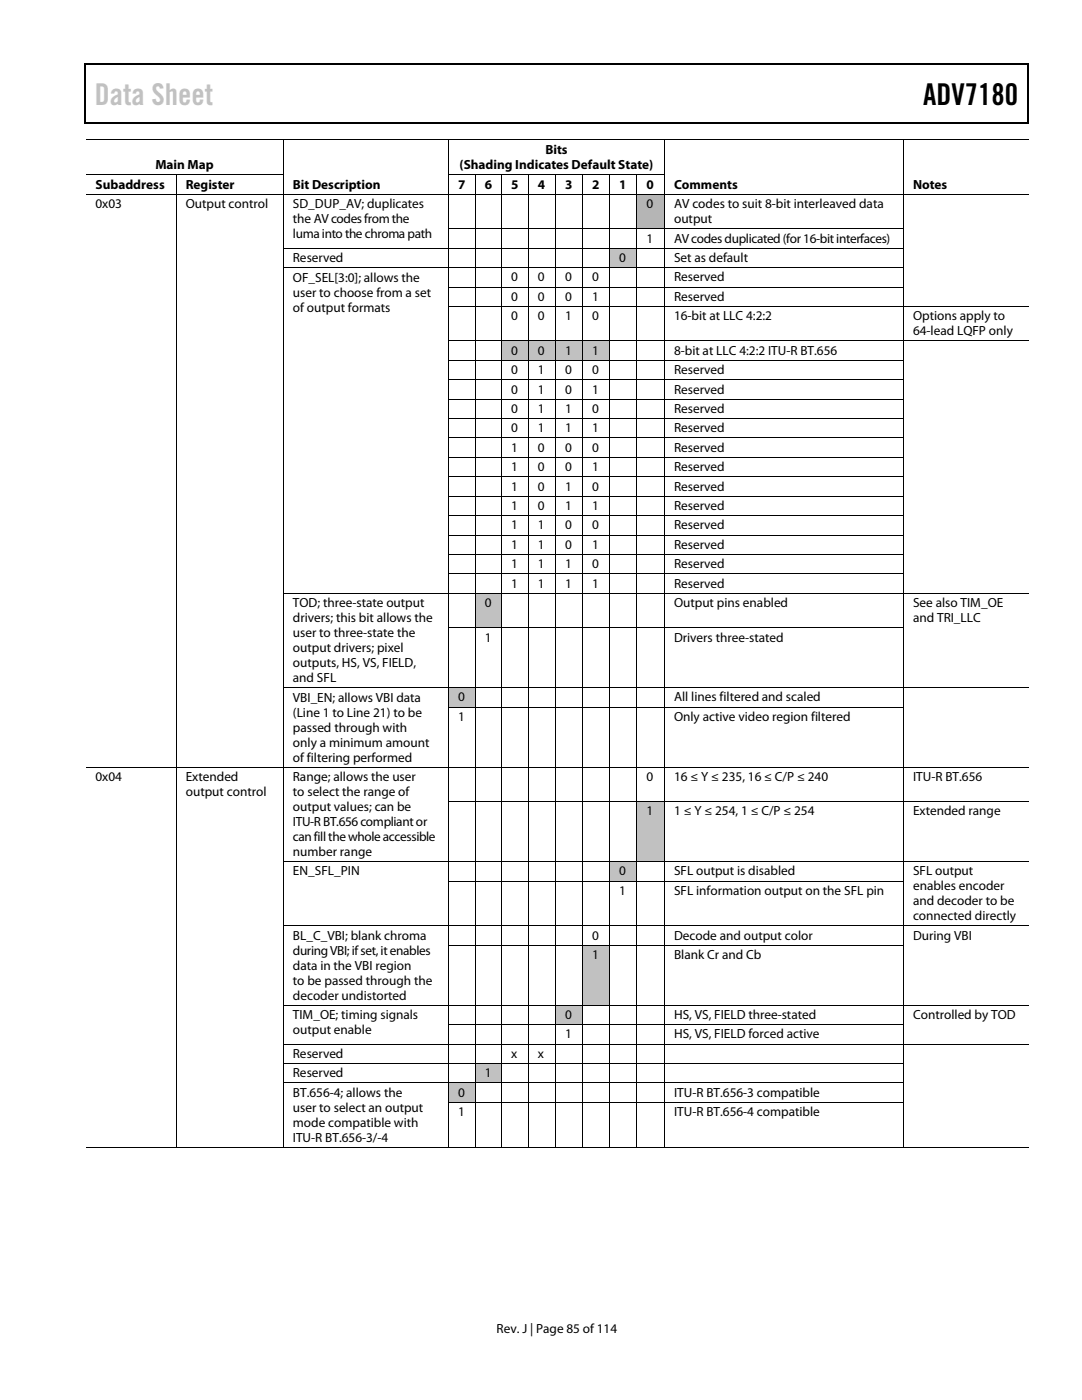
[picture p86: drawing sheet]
<svg xmlns="http://www.w3.org/2000/svg" width="216mm" height="279mm" viewBox="0 0 216 279" stroke-linecap="round" stroke-linejoin="round" font-family="sans-serif">
<defs><g id="words">
<text font-size="6" fill="#c1c1c1" x="18.9" y="21">Data Sheet</text>
<text font-size="6" x="184.2" y="21">ADV7180</text>
<g font-size="2.6">
<text x="31" y="33.8">Main Map</text>
<text x="91.7" y="33.8">(Shading Indicates Default State)</text>
<text x="108.8" y="30.8">Bits</text>
<text x="19" y="37.7">Subaddress</text>
<text x="19" y="41.6">0x03</text>
<text x="37.1" y="37.7">Register</text>
<text x="37.1" y="41.6">Output control</text>
<text x="58.4" y="37.7">Bit Description</text>
<text x="58.4" y="41.6">SD_DUP_AV; duplicates</text>
<text x="91.4" y="37.7">7</text>
<text x="96.7" y="37.7">6</text>
<text x="102" y="37.7">5</text>
<text x="107.3" y="37.7">4</text>
<text x="112.8" y="37.7">3</text>
<text x="118.2" y="37.7">2</text>
<text x="123.6" y="37.7">1</text>
<text x="129" y="37.7">0</text>
<text x="129" y="41.6">0</text>
<text x="134.5" y="37.7">Comments</text>
<text x="134.5" y="41.6">AV codes to suit 8-bit interleaved data</text>
<text x="182.2" y="37.7">Notes</text>
<text x="58.4" y="44.6">the AV codes from the</text>
<text x="58.4" y="47.6">luma into the chroma path</text>
<text x="134.5" y="44.6">output</text>
<text x="58.4" y="52.3">Reserved</text>
<text x="123.6" y="52.3">0</text>
<text x="129" y="48.4">1</text>
<text x="134.5" y="48.4">AV codes duplicated (for 16-bit interfaces)</text>
<text x="134.5" y="52.3">Set as default</text>
<text x="58.4" y="56.2">OF_SEL[3:0]; allows the</text>
<text x="58.4" y="59.2">user to choose from a set</text>
<text x="102" y="56.2">0</text>
<text x="107.3" y="56.2">0</text>
<text x="112.8" y="56.2">0</text>
<text x="118.2" y="56.2">0</text>
<text x="134.5" y="56.2">Reserved</text>
<text x="58.4" y="62.2">of output formats</text>
<text x="102" y="60">0</text>
<text x="102" y="63.9">0</text>
<text x="107.3" y="60">0</text>
<text x="107.3" y="63.9">0</text>
<text x="112.8" y="60">0</text>
<text x="112.8" y="63.9">1</text>
<text x="118.2" y="60">1</text>
<text x="118.2" y="63.9">0</text>
<text x="134.5" y="60">Reserved</text>
<text x="134.5" y="63.9">16-bit at LLC 4:2:2</text>
<text x="182.2" y="63.9">Options apply to</text>
<text x="102" y="70.8">0</text>
<text x="107.3" y="70.8">0</text>
<text x="112.8" y="70.8">1</text>
<text x="118.2" y="70.8">1</text>
<text x="134.5" y="70.8">8-bit at LLC 4:2:2 ITU-R BT.656</text>
<text x="182.2" y="66.9">64-lead LQFP only</text>
<text x="102" y="74.7">0</text>
<text x="107.3" y="74.7">1</text>
<text x="112.8" y="74.7">0</text>
<text x="118.2" y="74.7">0</text>
<text x="134.5" y="74.7">Reserved</text>
<text x="102" y="78.5">0</text>
<text x="102" y="82.4">0</text>
<text x="107.3" y="78.5">1</text>
<text x="107.3" y="82.4">1</text>
<text x="112.8" y="78.5">0</text>
<text x="112.8" y="82.4">1</text>
<text x="118.2" y="78.5">1</text>
<text x="118.2" y="82.4">0</text>
<text x="134.5" y="78.5">Reserved</text>
<text x="134.5" y="82.4">Reserved</text>
<text x="102" y="86.3">0</text>
<text x="107.3" y="86.3">1</text>
<text x="112.8" y="86.3">1</text>
<text x="118.2" y="86.3">1</text>
<text x="134.5" y="86.3">Reserved</text>
<text x="102" y="90.2">1</text>
<text x="102" y="94">1</text>
<text x="107.3" y="90.2">0</text>
<text x="107.3" y="94">0</text>
<text x="112.8" y="90.2">0</text>
<text x="112.8" y="94">0</text>
<text x="118.2" y="90.2">0</text>
<text x="118.2" y="94">1</text>
<text x="134.5" y="90.2">Reserved</text>
<text x="134.5" y="94">Reserved</text>
<text x="102" y="101.8">1</text>
<text x="102" y="97.9">1</text>
<text x="107.3" y="101.8">0</text>
<text x="107.3" y="97.9">0</text>
<text x="112.8" y="97.9">1</text>
<text x="112.8" y="101.8">1</text>
<text x="118.2" y="101.8">1</text>
<text x="118.2" y="97.9">0</text>
<text x="134.5" y="97.9">Reserved</text>
<text x="134.5" y="101.8">Reserved</text>
<text x="102" y="105.7">1</text>
<text x="107.3" y="105.7">1</text>
<text x="112.8" y="105.7">0</text>
<text x="118.2" y="105.7">0</text>
<text x="134.5" y="105.7">Reserved</text>
<text x="102" y="109.5">1</text>
<text x="102" y="113.4">1</text>
<text x="107.3" y="109.5">1</text>
<text x="107.3" y="113.4">1</text>
<text x="112.8" y="109.5">0</text>
<text x="112.8" y="113.4">1</text>
<text x="118.2" y="109.5">1</text>
<text x="118.2" y="113.4">0</text>
<text x="134.5" y="109.5">Reserved</text>
<text x="134.5" y="113.4">Reserved</text>
<text x="102" y="117.3">1</text>
<text x="107.3" y="117.3">1</text>
<text x="112.8" y="117.3">1</text>
<text x="118.2" y="117.3">1</text>
<text x="134.5" y="117.3">Reserved</text>
<text x="58.4" y="121.2">TOD; three-state output</text>
<text x="58.4" y="124.2">drivers; this bit allows the</text>
<text x="96.7" y="121.2">0</text>
<text x="134.5" y="121.2">Output pins enabled</text>
<text x="182.2" y="121.2">See also TIM_OE</text>
<text x="182.2" y="124.2">and TRI_LLC</text>
<text x="58.4" y="127.2">user to three-state the</text>
<text x="58.4" y="130.2">output drivers; pixel</text>
<text x="96.7" y="128">1</text>
<text x="134.5" y="128">Drivers three-stated</text>
<text x="58.4" y="133.1">outputs, HS, VS, FIELD,</text>
<text x="58.4" y="136.1">and SFL</text>
<text x="58.4" y="140">VBI_EN; allows VBI data</text>
<text x="58.4" y="143">(Line 1 to Line 21) to be</text>
<text x="91.4" y="140">0</text>
<text x="91.4" y="143.9">1</text>
<text x="134.5" y="143.9">Only active video region filtered</text>
<text x="134.5" y="140">All lines filtered and scaled</text>
<text x="58.4" y="146">passed through with</text>
<text x="58.4" y="149">only a minimum amount</text>
<text x="19" y="155.9">0x04</text>
<text x="37.1" y="155.9">Extended</text>
<text x="58.4" y="152">of filtering performed</text>
<text x="58.4" y="155.9">Range; allows the user</text>
<text x="129" y="155.9">0</text>
<text x="134.5" y="155.9">16 ≤ Y ≤ 235, 16 ≤ C/P ≤ 240</text>
<text x="182.2" y="155.9">ITU-R BT.656</text>
<text x="37.1" y="158.9">output control</text>
<text x="58.4" y="158.9">to select the range of</text>
<text x="58.4" y="161.8">output values; can be</text>
<text x="58.4" y="164.8">ITU-R BT.656 compliantor</text>
<text x="58.4" y="167.8">can fill the whole accessible</text>
<text x="129" y="162.7">1</text>
<text x="134.5" y="162.7">1 ≤ Y ≤ 254, 1 ≤ C/P ≤ 254</text>
<text x="182.2" y="162.7">Extended range</text>
<text x="58.4" y="170.8">number range</text>
<text x="58.4" y="174.7">EN_SFL_PIN</text>
<text x="123.6" y="174.7">0</text>
<text x="123.6" y="178.6">1</text>
<text x="134.5" y="174.7">SFL output is disabled</text>
<text x="134.5" y="178.6">SFL information output on the SFL pin</text>
<text x="182.2" y="174.7">SFL output</text>
<text x="182.2" y="177.7">enables encoder</text>
<text x="182.2" y="180.7">and decoder to be</text>
<text x="182.2" y="183.7">connected directly</text>
<text x="58.4" y="187.6">BL_C_VBI; blank chroma</text>
<text x="58.4" y="190.5">during VBI; if set, it enables</text>
<text x="118.2" y="187.5">0</text>
<text x="118.2" y="191.4">1</text>
<text x="134.5" y="187.5">Decode and output color</text>
<text x="134.5" y="191.4">Blank Cr and Cb</text>
<text x="182.2" y="187.5">During VBI</text>
<text x="58.4" y="193.5">data in the VBI region</text>
<text x="58.4" y="196.5">to be passed through the</text>
<text x="58.4" y="199.5">decoder undistorted</text>
<text x="58.4" y="203.4">TIM_OE; timing signals</text>
<text x="112.8" y="203.4">0</text>
<text x="134.5" y="203.4">HS, VS, FIELD three-stated</text>
<text x="182.2" y="203.4">Controlled by TOD</text>
<text x="58.4" y="206.4">output enable</text>
<text x="112.8" y="207.2">1</text>
<text x="134.5" y="207.2">HS, VS, FIELD forced active</text>
<text x="58.4" y="211.1">Reserved</text>
<text x="58.4" y="215">Reserved</text>
<text x="96.7" y="215">1</text>
<text x="102" y="211.1">x</text>
<text x="107.3" y="211.1">x</text>
<text x="58.4" y="218.9">BT.656-4; allows the</text>
<text x="58.4" y="221.9">user to select an output</text>
<text x="91.4" y="218.9">0</text>
<text x="134.5" y="218.9">ITU-R BT.656-3 compatible</text>
<text x="58.4" y="224.9">mode compatible with</text>
<text x="58.4" y="227.9">ITU-R BT.656-3/-4</text>
<text x="91.4" y="222.7">1</text>
<text x="134.5" y="222.7">ITU-R BT.656-4 compatible</text>
<text x="99.1" y="266">Rev. J | Page 85 of 114</text>
</g>
</g></defs>
<g fill="#000">
<path d="M16.9 12.7h.2v1h-.2zM16.9 12.7h.2v.3h-.2zM82.5 12.7h.3v.3h-.3zM205.1 12.7h.2v1h-.2zM205.1 12.7h.2v.3h-.2zM16.9 24.4h.2v.3h-.2zM35.1 34.8h.1v.2h-.1zM56.5 27.9h.1v.1h-.1zM56.5 34.8h.1v.2h-.1zM82.3 24.4h.2v.3h-.2zM89.4 27.9h.2v.1h-.2zM89.4 34.8h.2v.2h-.2z"/>
<path d="M94.7 34.8h.2v.2h-.2zM100 34.8h.2v.2h-.2zM105.3 34.8h.2v.2h-.2zM110.8 34.8h.1v.2h-.1zM116.2 34.8h.2v.2h-.2zM121.6 34.8h.2v.2h-.2zM127 34.8h.2v.2h-.2zM132.5 27.9h.2v.1h-.2zM132.5 34.8h.2v.2h-.2zM180.2 27.9h.2v.1h-.2zM180.2 34.8h.2v.2h-.2zM205.1 24.4h.2v.3h-.2z"/>
</g>
<path d="M17 13.7v10.7M17.1 12.8h65.4M82.8 12.8h122.3M205.2 13.7v10.7M17.1 24.5h188" fill="none" stroke="#000" stroke-width=".25"/>
<g fill="none" stroke="#000" stroke-width=".2">
<path d="M17.1 27.9h39.4M17.1 34.9h18M35.2 35v3.7M35.2 34.9h21.3M56.5 28v6.8M56.5 35v3.7M56.6 27.9h32.8M89.5 28v6.8M89.5 35v3.7M89.6 27.9h42.9M89.6 34.9h5.1M94.8 35v3.7"/>
<path d="M94.9 34.9h5.1M100.1 35v3.7M100.2 34.9h5.1M105.4 35v3.7M105.5 34.9h5.3M110.8 35v3.7M110.9 34.9h5.3M116.3 35v3.7M116.4 34.9h5.2M121.7 35v3.7M121.8 34.9h5.2M127.1 35v3.7"/>
<path d="M127.2 34.9h5.3M132.6 28v6.8M132.6 35v3.7M132.7 27.9h47.5M180.3 28v6.8M180.3 35v3.7M180.4 27.9h24.9"/>
</g>
<path d="M127.2 38.9h5.3v6.7h-5.3z" fill-rule="evenodd" fill="#b4b4b4"/>
<path d="M129 38.9h1.7v3.7h-1.7z" fill="#b4b4b4"/>
<g fill="none" stroke="#000" stroke-width=".2">
<path d="M17.1 38.8h18M35.2 38.9v6.7M35.2 38.8h21.3M56.5 38.9v6.7M56.6 38.8h32.8M89.5 38.9v6.7M89.6 38.8h5.1M94.8 38.9v6.7M94.9 38.8h5.1M100.1 38.9v6.7M100.2 38.8h5.1M105.4 38.9v6.7"/>
<path d="M105.5 38.8h5.3M110.8 38.9v6.7M110.9 38.8h5.3M116.3 38.9v6.7M116.4 38.8h5.2M121.7 38.9v6.7M121.8 38.8h5.2M127.1 38.9v6.7M127.2 38.8h5.3M132.6 38.9v6.7M132.7 38.8h47.5M180.3 38.9v6.7"/>
<path d="M180.4 38.8h24.9M35.2 45.8v3.7M56.5 45.8v3.7M89.5 45.8v3.7M89.6 45.7h5.1M94.8 45.8v3.7M94.9 45.7h5.1M100.1 45.8v3.7M100.2 45.7h5.1M105.4 45.8v3.7M105.5 45.7h5.3M110.8 45.8v3.7"/>
<path d="M110.9 45.7h5.3M116.3 45.8v3.7M116.4 45.7h5.2M121.7 45.8v3.7M121.8 45.7h5.2M127.1 45.8v3.7M127.2 45.7h5.3M132.6 45.8v3.7M132.7 45.7h47.5M180.3 45.8v3.7"/>
</g>
<g fill="#000">
<path d="M35.1 38.7h.1v.2h-.1zM56.5 38.7h.1v.2h-.1zM89.4 38.7h.2v.2h-.2zM94.7 38.7h.2v.2h-.2zM100 38.7h.2v.2h-.2zM105.3 38.7h.2v.2h-.2zM110.8 38.7h.1v.2h-.1zM116.2 38.7h.2v.2h-.2zM121.6 38.7h.2v.2h-.2zM127 38.7h.2v.2h-.2zM132.5 38.7h.2v.2h-.2zM180.2 38.7h.2v.2h-.2z"/>
<path d="M35.1 45.6h.1v.2h-.1zM56.5 45.6h.1v.2h-.1zM89.4 45.6h.2v.2h-.2zM94.7 45.6h.2v.2h-.2zM100 45.6h.2v.2h-.2zM105.3 45.6h.2v.2h-.2zM110.8 45.6h.1v.2h-.1zM116.2 45.6h.2v.2h-.2zM121.6 45.6h.2v.2h-.2zM127 45.6h.2v.2h-.2zM132.5 45.6h.2v.2h-.2zM180.2 45.6h.2v.2h-.2z"/>
</g>
<path d="M121.8 49.6h5.2v3.7h-5.2z" fill-rule="evenodd" fill="#c1c1c1"/>
<path d="M123.6 49.6h1.6v3.7h-1.6z" fill="#c1c1c1"/>
<g fill="#000">
<path d="M35.1 49.5h.1v.1h-.1zM35.1 53.3h.1v.2h-.1zM35.1 57.2h.1v.2h-.1zM56.5 49.5h.1v.1h-.1zM56.5 53.3h.1v.2h-.1zM56.5 57.2h.1v.2h-.1zM89.4 49.5h.2v.1h-.2zM89.4 53.3h.2v.2h-.2zM89.4 57.2h.2v.2h-.2zM94.7 49.5h.2v.1h-.2zM94.7 53.3h.2v.2h-.2zM94.7 57.2h.2v.2h-.2z"/>
<path d="M100 49.5h.2v.1h-.2zM100 53.3h.2v.2h-.2zM100 57.2h.2v.2h-.2zM105.3 49.5h.2v.1h-.2zM105.3 53.3h.2v.2h-.2zM105.3 57.2h.2v.2h-.2zM110.8 49.5h.1v.1h-.1zM110.8 53.3h.1v.2h-.1zM110.8 57.2h.1v.2h-.1zM116.2 49.5h.2v.1h-.2zM116.2 53.3h.2v.2h-.2zM116.2 57.2h.2v.2h-.2z"/>
<path d="M121.6 49.5h.2v.1h-.2zM121.6 53.3h.2v.2h-.2zM121.6 57.2h.2v.2h-.2zM127 49.5h.2v.1h-.2zM127 53.3h.2v.2h-.2zM127 57.2h.2v.2h-.2zM132.5 49.5h.2v.1h-.2zM132.5 53.3h.2v.2h-.2zM132.5 57.2h.2v.2h-.2zM180.2 49.5h.2v.1h-.2zM180.2 53.3h.2v.2h-.2zM180.2 57.2h.2v.2h-.2z"/>
<path d="M35.1 61.1h.1v.2h-.1zM56.5 61.1h.1v.2h-.1zM89.4 61.1h.2v.2h-.2zM94.7 61.1h.2v.2h-.2zM100 61.1h.2v.2h-.2zM105.3 61.1h.2v.2h-.2zM110.8 61.1h.1v.2h-.1zM116.2 61.1h.2v.2h-.2zM121.6 61.1h.2v.2h-.2zM127 61.1h.2v.2h-.2zM132.5 61.1h.2v.2h-.2zM180.2 61.1h.2v.2h-.2z"/>
</g>
<g fill="none" stroke="#000" stroke-width=".2">
<path d="M35.2 49.6v3.7M35.2 53.5v3.7M35.2 57.4v3.7M56.5 49.6v3.7M56.5 53.5v3.7M56.5 57.4v3.7M56.6 49.6h32.8M56.6 53.4h32.8M89.5 49.6v3.7M89.5 53.5v3.7M89.5 57.4v3.7M89.6 49.6h5.1"/>
<path d="M89.6 53.4h5.1M89.6 57.3h5.1M94.8 49.6v3.7M94.8 53.5v3.7M94.8 57.4v3.7M94.9 49.6h5.1M94.9 53.4h5.1M94.9 57.3h5.1M100.1 49.6v3.7M100.1 53.5v3.7M100.1 57.4v3.7M100.2 49.6h5.1"/>
<path d="M100.2 53.4h5.1M100.2 57.3h5.1M105.4 49.6v3.7M105.4 53.5v3.7M105.4 57.4v3.7M105.5 49.6h5.3M105.5 53.4h5.3M105.5 57.3h5.3M110.8 49.6v3.7M110.8 53.5v3.7M110.8 57.4v3.7M110.9 49.6h5.3"/>
<path d="M110.9 53.4h5.3M110.9 57.3h5.3M116.3 49.6v3.7M116.3 53.5v3.7M116.3 57.4v3.7M116.4 49.6h5.2M116.4 53.4h5.2M116.4 57.3h5.2M121.7 49.6v3.7M121.7 53.5v3.7M121.7 57.4v3.7M121.8 49.6h5.2"/>
<path d="M121.8 53.4h5.2M121.8 57.3h5.2M127.1 49.6v3.7M127.1 53.5v3.7M127.1 57.4v3.7M127.2 49.6h5.3M127.2 53.4h5.3M127.2 57.3h5.3M132.6 49.6v3.7M132.6 53.5v3.7M132.6 57.4v3.7M132.7 49.6h47.5"/>
<path d="M132.7 53.4h47.5M132.7 57.3h47.5M180.3 49.6v3.7M180.3 53.5v3.7M180.3 57.4v3.7M35.2 61.3v6.6M56.5 61.3v6.6M89.5 61.3v6.6M89.6 61.2h5.1M94.8 61.3v6.6M94.9 61.2h5.1M100.1 61.3v6.6"/>
<path d="M100.2 61.2h5.1M105.4 61.3v6.6M105.5 61.2h5.3M110.8 61.3v6.6M110.9 61.2h5.3M116.3 61.3v6.6M116.4 61.2h5.2M121.7 61.3v6.6M121.8 61.2h5.2M127.1 61.3v6.6M127.2 61.2h5.3M132.6 61.3v6.6"/>
<path d="M132.7 61.2h47.5M180.3 61.3v6.6M180.4 61.2h24.9"/>
</g>
<g fill="#c1c1c1">
<path d="M100.2 68.1h5.1v3.7h-5.1z" fill-rule="evenodd"/>
<path d="M105.5 68.1h5.3v3.7h-5.3z" fill-rule="evenodd"/>
<path d="M110.9 68.1h5.3v3.7h-5.3z" fill-rule="evenodd"/>
<path d="M116.4 68.1h5.2v3.7h-5.2z" fill-rule="evenodd"/>
</g>
<g fill="#c1c1c1">
<path d="M102 68.1h1.5v3.7h-1.5z"/>
<path d="M107.3 68.1h1.6v3.7h-1.6z"/>
<path d="M112.8 68.1h1.5v3.7h-1.5z"/>
<path d="M118.2 68.1h1.6v3.7h-1.6z"/>
</g>
<g fill="#000">
<path d="M35.1 67.9h.1v.2h-.1zM35.1 71.8h.1v.2h-.1zM35.1 75.7h.1v.2h-.1zM35.1 79.6h.1v.1h-.1zM56.5 67.9h.1v.2h-.1zM56.5 71.8h.1v.2h-.1zM56.5 75.7h.1v.2h-.1zM56.5 79.6h.1v.1h-.1zM89.4 67.9h.2v.2h-.2zM89.4 71.8h.2v.2h-.2zM89.4 75.7h.2v.2h-.2zM89.4 79.6h.2v.1h-.2z"/>
<path d="M94.7 67.9h.2v.2h-.2zM94.7 71.8h.2v.2h-.2zM94.7 75.7h.2v.2h-.2zM94.7 79.6h.2v.1h-.2zM100 67.9h.2v.2h-.2zM100 71.8h.2v.2h-.2zM100 75.7h.2v.2h-.2zM100 79.6h.2v.1h-.2zM105.3 67.9h.2v.2h-.2zM105.3 71.8h.2v.2h-.2zM105.3 75.7h.2v.2h-.2zM105.3 79.6h.2v.1h-.2z"/>
<path d="M110.8 67.9h.1v.2h-.1zM110.8 71.8h.1v.2h-.1zM110.8 75.7h.1v.2h-.1zM110.8 79.6h.1v.1h-.1zM116.2 67.9h.2v.2h-.2zM116.2 71.8h.2v.2h-.2zM116.2 75.7h.2v.2h-.2zM116.2 79.6h.2v.1h-.2zM121.6 67.9h.2v.2h-.2zM121.6 71.8h.2v.2h-.2zM121.6 75.7h.2v.2h-.2zM121.6 79.6h.2v.1h-.2z"/>
<path d="M127 67.9h.2v.2h-.2zM127 71.8h.2v.2h-.2zM127 75.7h.2v.2h-.2zM127 79.6h.2v.1h-.2zM132.5 67.9h.2v.2h-.2zM132.5 71.8h.2v.2h-.2zM132.5 75.7h.2v.2h-.2zM132.5 79.6h.2v.1h-.2zM180.2 67.9h.2v.2h-.2zM180.2 71.8h.2v.2h-.2zM180.2 75.7h.2v.2h-.2zM180.2 79.6h.2v.1h-.2z"/>
<path d="M35.1 83.4h.1v.2h-.1zM35.1 87.3h.1v.2h-.1zM35.1 91.2h.1v.2h-.1zM35.1 95.1h.1v.1h-.1zM35.1 99h.1v.1h-.1zM56.5 83.4h.1v.2h-.1zM56.5 87.3h.1v.2h-.1zM56.5 91.2h.1v.2h-.1zM56.5 95.1h.1v.1h-.1zM56.5 99h.1v.1h-.1zM89.4 83.4h.2v.2h-.2zM89.4 87.3h.2v.2h-.2z"/>
<path d="M89.4 91.2h.2v.2h-.2zM89.4 95.1h.2v.1h-.2zM89.4 99h.2v.1h-.2zM94.7 83.4h.2v.2h-.2zM94.7 87.3h.2v.2h-.2zM94.7 91.2h.2v.2h-.2zM94.7 95.1h.2v.1h-.2zM94.7 99h.2v.1h-.2zM100 83.4h.2v.2h-.2zM100 87.3h.2v.2h-.2zM100 91.2h.2v.2h-.2zM100 95.1h.2v.1h-.2z"/>
<path d="M100 99h.2v.1h-.2zM105.3 83.4h.2v.2h-.2zM105.3 87.3h.2v.2h-.2zM105.3 91.2h.2v.2h-.2zM105.3 95.1h.2v.1h-.2zM105.3 99h.2v.1h-.2zM110.8 83.4h.1v.2h-.1zM110.8 87.3h.1v.2h-.1zM110.8 91.2h.1v.2h-.1zM110.8 95.1h.1v.1h-.1zM110.8 99h.1v.1h-.1zM116.2 83.4h.2v.2h-.2z"/>
<path d="M116.2 87.3h.2v.2h-.2zM116.2 91.2h.2v.2h-.2zM116.2 95.1h.2v.1h-.2zM116.2 99h.2v.1h-.2zM121.6 83.4h.2v.2h-.2zM121.6 87.3h.2v.2h-.2zM121.6 91.2h.2v.2h-.2zM121.6 95.1h.2v.1h-.2zM121.6 99h.2v.1h-.2zM127 83.4h.2v.2h-.2zM127 87.3h.2v.2h-.2zM127 91.2h.2v.2h-.2z"/>
<path d="M127 95.1h.2v.1h-.2zM127 99h.2v.1h-.2zM132.5 83.4h.2v.2h-.2zM132.5 87.3h.2v.2h-.2zM132.5 91.2h.2v.2h-.2zM132.5 95.1h.2v.1h-.2zM132.5 99h.2v.1h-.2zM180.2 83.4h.2v.2h-.2zM180.2 87.3h.2v.2h-.2zM180.2 91.2h.2v.2h-.2zM180.2 95.1h.2v.1h-.2zM180.2 99h.2v.1h-.2z"/>
<path d="M35.1 102.8h.1v.2h-.1zM35.1 106.7h.1v.2h-.1zM35.1 110.6h.1v.1h-.1zM35.1 114.4h.1v.2h-.1zM56.5 102.8h.1v.2h-.1zM56.5 106.7h.1v.2h-.1zM56.5 110.6h.1v.1h-.1zM56.5 114.4h.1v.2h-.1zM89.4 102.8h.2v.2h-.2zM89.4 106.7h.2v.2h-.2zM89.4 110.6h.2v.1h-.2zM89.4 114.4h.2v.2h-.2z"/>
<path d="M94.7 102.8h.2v.2h-.2zM94.7 106.7h.2v.2h-.2zM94.7 110.6h.2v.1h-.2zM94.7 114.4h.2v.2h-.2zM100 102.8h.2v.2h-.2zM100 106.7h.2v.2h-.2zM100 110.6h.2v.1h-.2zM100 114.4h.2v.2h-.2zM105.3 102.8h.2v.2h-.2zM105.3 106.7h.2v.2h-.2zM105.3 110.6h.2v.1h-.2zM105.3 114.4h.2v.2h-.2z"/>
<path d="M110.8 102.8h.1v.2h-.1zM110.8 106.7h.1v.2h-.1zM110.8 110.6h.1v.1h-.1zM110.8 114.4h.1v.2h-.1zM116.2 102.8h.2v.2h-.2zM116.2 106.7h.2v.2h-.2zM116.2 110.6h.2v.1h-.2zM116.2 114.4h.2v.2h-.2zM121.6 102.8h.2v.2h-.2zM121.6 106.7h.2v.2h-.2zM121.6 110.6h.2v.1h-.2zM121.6 114.4h.2v.2h-.2z"/>
<path d="M127 102.8h.2v.2h-.2zM127 106.7h.2v.2h-.2zM127 110.6h.2v.1h-.2zM127 114.4h.2v.2h-.2zM132.5 102.8h.2v.2h-.2zM132.5 106.7h.2v.2h-.2zM132.5 110.6h.2v.1h-.2zM132.5 114.4h.2v.2h-.2zM180.2 102.8h.2v.2h-.2zM180.2 106.7h.2v.2h-.2zM180.2 110.6h.2v.1h-.2zM180.2 114.4h.2v.2h-.2z"/>
</g>
<g fill="none" stroke="#000" stroke-width=".2">
<path d="M35.2 68.1v3.7M35.2 72v3.7M35.2 75.9v3.7M35.2 79.7v3.7M56.5 68.1v3.7M56.5 72v3.7M56.5 75.9v3.7M56.5 79.7v3.7M89.5 68.1v3.7M89.5 72v3.7M89.5 75.9v3.7M89.5 79.7v3.7"/>
<path d="M89.6 68h5.1M89.6 71.9h5.1M89.6 75.8h5.1M89.6 79.7h5.1M94.8 68.1v3.7M94.8 72v3.7M94.8 75.9v3.7M94.8 79.7v3.7M94.9 68h5.1M94.9 71.9h5.1M94.9 75.8h5.1M94.9 79.7h5.1"/>
<path d="M100.1 68.1v3.7M100.1 72v3.7M100.1 75.9v3.7M100.1 79.7v3.7M100.2 68h5.1M100.2 71.9h5.1M100.2 75.8h5.1M100.2 79.7h5.1M105.4 68.1v3.7M105.4 72v3.7M105.4 75.9v3.7M105.4 79.7v3.7"/>
<path d="M105.5 68h5.3M105.5 71.9h5.3M105.5 75.8h5.3M105.5 79.7h5.3M110.8 68.1v3.7M110.8 72v3.7M110.8 75.9v3.7M110.8 79.7v3.7M110.9 68h5.3M110.9 71.9h5.3M110.9 75.8h5.3M110.9 79.7h5.3"/>
<path d="M116.3 68.1v3.7M116.3 72v3.7M116.3 75.9v3.7M116.3 79.7v3.7M116.4 68h5.2M116.4 71.9h5.2M116.4 75.8h5.2M116.4 79.7h5.2M121.7 68.1v3.7M121.7 72v3.7M121.7 75.9v3.7M121.7 79.7v3.7"/>
<path d="M121.8 68h5.2M121.8 71.9h5.2M121.8 75.8h5.2M121.8 79.7h5.2M127.1 68.1v3.7M127.1 72v3.7M127.1 75.9v3.7M127.1 79.7v3.7M127.2 68h5.3M127.2 71.9h5.3M127.2 75.8h5.3M127.2 79.7h5.3"/>
<path d="M132.6 68.1v3.7M132.6 72v3.7M132.6 75.9v3.7M132.6 79.7v3.7M132.7 68h47.5M132.7 71.9h47.5M132.7 75.8h47.5M132.7 79.7h47.5M180.3 68.1v3.7M180.3 72v3.7M180.3 75.9v3.7M180.3 79.7v3.7"/>
<path d="M180.4 68h24.9M35.2 83.6v3.7M35.2 87.5v3.7M35.2 91.4v3.7M35.2 95.2v3.8M35.2 99.1v3.7M56.5 83.6v3.7M56.5 87.5v3.7M56.5 91.4v3.7M56.5 95.2v3.8M56.5 99.1v3.7M89.5 83.6v3.7"/>
<path d="M89.5 87.5v3.7M89.5 91.4v3.7M89.5 95.2v3.8M89.5 99.1v3.7M89.6 83.5h5.1M89.6 87.4h5.1M89.6 91.3h5.1M89.6 95.2h5.1M89.6 99h5.1M94.8 83.6v3.7M94.8 87.5v3.7M94.8 91.4v3.7"/>
<path d="M94.8 95.2v3.8M94.8 99.1v3.7M94.9 83.5h5.1M94.9 87.4h5.1M94.9 91.3h5.1M94.9 95.2h5.1M94.9 99h5.1M100.1 83.6v3.7M100.1 87.5v3.7M100.1 91.4v3.7M100.1 95.2v3.8M100.1 99.1v3.7"/>
<path d="M100.2 83.5h5.1M100.2 87.4h5.1M100.2 91.3h5.1M100.2 95.2h5.1M100.2 99h5.1M105.4 83.6v3.7M105.4 87.5v3.7M105.4 91.4v3.7M105.4 95.2v3.8M105.4 99.1v3.7M105.5 83.5h5.3M105.5 87.4h5.3"/>
<path d="M105.5 91.3h5.3M105.5 95.2h5.3M105.5 99h5.3M110.8 83.6v3.7M110.8 87.5v3.7M110.8 91.4v3.7M110.8 95.2v3.8M110.8 99.1v3.7M110.9 83.5h5.3M110.9 87.4h5.3M110.9 91.3h5.3M110.9 95.2h5.3"/>
<path d="M110.9 99h5.3M116.3 83.6v3.7M116.3 87.5v3.7M116.3 91.4v3.7M116.3 95.2v3.8M116.3 99.1v3.7M116.4 83.5h5.2M116.4 87.4h5.2M116.4 91.3h5.2M116.4 95.2h5.2M116.4 99h5.2M121.7 83.6v3.7"/>
<path d="M121.7 87.5v3.7M121.7 91.4v3.7M121.7 95.2v3.8M121.7 99.1v3.7M121.8 83.5h5.2M121.8 87.4h5.2M121.8 91.3h5.2M121.8 95.2h5.2M121.8 99h5.2M127.1 83.6v3.7M127.1 87.5v3.7M127.1 91.4v3.7"/>
<path d="M127.1 95.2v3.8M127.1 99.1v3.7M127.2 83.5h5.3M127.2 87.4h5.3M127.2 91.3h5.3M127.2 95.2h5.3M127.2 99h5.3M132.6 83.6v3.7M132.6 87.5v3.7M132.6 91.4v3.7M132.6 95.2v3.8M132.6 99.1v3.7"/>
<path d="M132.7 83.5h47.5M132.7 87.4h47.5M132.7 91.3h47.5M132.7 95.2h47.5M132.7 99h47.5M180.3 83.6v3.7M180.3 87.5v3.7M180.3 91.4v3.7M180.3 95.2v3.8M180.3 99.1v3.7M35.2 103v3.7M35.2 106.9v3.7"/>
<path d="M35.2 110.7v3.7M35.2 114.6v3.7M56.5 103v3.7M56.5 106.9v3.7M56.5 110.7v3.7M56.5 114.6v3.7M89.5 103v3.7M89.5 106.9v3.7M89.5 110.7v3.7M89.5 114.6v3.7M89.6 102.9h5.1M89.6 106.8h5.1"/>
<path d="M89.6 110.7h5.1M89.6 114.5h5.1M94.8 103v3.7M94.8 106.9v3.7M94.8 110.7v3.7M94.8 114.6v3.7M94.9 102.9h5.1M94.9 106.8h5.1M94.9 110.7h5.1M94.9 114.5h5.1M100.1 103v3.7M100.1 106.9v3.7"/>
<path d="M100.1 110.7v3.7M100.1 114.6v3.7M100.2 102.9h5.1M100.2 106.8h5.1M100.2 110.7h5.1M100.2 114.5h5.1M105.4 103v3.7M105.4 106.9v3.7M105.4 110.7v3.7M105.4 114.6v3.7M105.5 102.9h5.3M105.5 106.8h5.3"/>
<path d="M105.5 110.7h5.3M105.5 114.5h5.3M110.8 103v3.7M110.8 106.9v3.7M110.8 110.7v3.7M110.8 114.6v3.7M110.9 102.9h5.3M110.9 106.8h5.3M110.9 110.7h5.3M110.9 114.5h5.3M116.3 103v3.7M116.3 106.9v3.7"/>
<path d="M116.3 110.7v3.7M116.3 114.6v3.7M116.4 102.9h5.2M116.4 106.8h5.2M116.4 110.7h5.2M116.4 114.5h5.2M121.7 103v3.7M121.7 106.9v3.7M121.7 110.7v3.7M121.7 114.6v3.7M121.8 102.9h5.2M121.8 106.8h5.2"/>
<path d="M121.8 110.7h5.2M121.8 114.5h5.2M127.1 103v3.7M127.1 106.9v3.7M127.1 110.7v3.7M127.1 114.6v3.7M127.2 102.9h5.3M127.2 106.8h5.3M127.2 110.7h5.3M127.2 114.5h5.3M132.6 103v3.7M132.6 106.9v3.7"/>
<path d="M132.6 110.7v3.7M132.6 114.6v3.7M132.7 102.9h47.5M132.7 106.8h47.5M132.7 110.7h47.5M132.7 114.5h47.5M180.3 103v3.7M180.3 106.9v3.7M180.3 110.7v3.7M180.3 114.6v3.7"/>
</g>
<path d="M94.9 118.5h5.1v6.7h-5.1z" fill-rule="evenodd" fill="#c1c1c1"/>
<path d="M96.7 118.5h1.5v3.7h-1.5z" fill="#c1c1c1"/>
<g fill="#000">
<path d="M35.1 118.3h.1v.2h-.1zM56.5 118.3h.1v.2h-.1zM89.4 118.3h.2v.2h-.2zM94.7 118.3h.2v.2h-.2zM100 118.3h.2v.2h-.2zM105.3 118.3h.2v.2h-.2zM110.8 118.3h.1v.2h-.1zM116.2 118.3h.2v.2h-.2zM121.6 118.3h.2v.2h-.2zM127 118.3h.2v.2h-.2zM132.5 118.3h.2v.2h-.2zM180.2 118.3h.2v.2h-.2z"/>
<path d="M35.1 125.2h.1v.1h-.1zM56.5 125.2h.1v.1h-.1zM89.4 125.2h.2v.1h-.2zM94.7 125.2h.2v.1h-.2zM100 125.2h.2v.1h-.2zM105.3 125.2h.2v.1h-.2zM110.8 125.2h.1v.1h-.1zM116.2 125.2h.2v.1h-.2zM121.6 125.2h.2v.1h-.2zM127 125.2h.2v.1h-.2zM132.5 125.2h.2v.1h-.2zM180.2 125.2h.2v.1h-.2z"/>
</g>
<g fill="none" stroke="#000" stroke-width=".2">
<path d="M35.2 118.5v6.7M56.5 118.5v6.7M56.6 118.4h32.8M89.5 118.5v6.7M89.6 118.4h5.1M94.8 118.5v6.7M94.9 118.4h5.1M100.1 118.5v6.7M100.2 118.4h5.1M105.4 118.5v6.7M105.5 118.4h5.3M110.8 118.5v6.7"/>
<path d="M110.9 118.4h5.3M116.3 118.5v6.7M116.4 118.4h5.2M121.7 118.5v6.7M121.8 118.4h5.2M127.1 118.5v6.7M127.2 118.4h5.3M132.6 118.5v6.7M132.7 118.4h47.5M180.3 118.5v6.7M180.4 118.4h24.9M35.2 125.3v11.9"/>
<path d="M56.5 125.3v11.9M89.5 125.3v11.9M89.6 125.3h5.1M94.8 125.3v11.9M94.9 125.3h5.1M100.1 125.3v11.9M100.2 125.3h5.1M105.4 125.3v11.9M105.5 125.3h5.3M110.8 125.3v11.9M110.9 125.3h5.3M116.3 125.3v11.9"/>
<path d="M116.4 125.3h5.2M121.7 125.3v11.9M121.8 125.3h5.2M127.1 125.3v11.9M127.2 125.3h5.3M132.6 125.3v11.9M132.7 125.3h47.5M180.3 125.3v11.9"/>
</g>
<path d="M89.6 137.3h5.1v3.7h-5.1z" fill-rule="evenodd" fill="#c1c1c1"/>
<path d="M91.4 137.3h1.5v3.7h-1.5z" fill="#c1c1c1"/>
<g fill="#000">
<path d="M35.1 137.2h.1v.1h-.1zM56.5 137.2h.1v.1h-.1zM89.4 137.2h.2v.1h-.2zM94.7 137.2h.2v.1h-.2zM100 137.2h.2v.1h-.2zM105.3 137.2h.2v.1h-.2zM110.8 137.2h.1v.1h-.1zM116.2 137.2h.2v.1h-.2zM121.6 137.2h.2v.1h-.2zM127 137.2h.2v.1h-.2zM132.5 137.2h.2v.1h-.2zM180.2 137.2h.2v.1h-.2z"/>
<path d="M35.1 141h.1v.2h-.1zM35.1 153h.1v.2h-.1zM56.5 141h.1v.2h-.1zM56.5 153h.1v.2h-.1zM89.4 141h.2v.2h-.2zM89.4 153h.2v.2h-.2zM94.7 141h.2v.2h-.2zM94.7 153h.2v.2h-.2zM100 141h.2v.2h-.2zM100 153h.2v.2h-.2zM105.3 141h.2v.2h-.2zM105.3 153h.2v.2h-.2z"/>
<path d="M110.8 141h.1v.2h-.1zM110.8 153h.1v.2h-.1zM116.2 141h.2v.2h-.2zM116.2 153h.2v.2h-.2zM121.6 141h.2v.2h-.2zM121.6 153h.2v.2h-.2zM127 141h.2v.2h-.2zM127 153h.2v.2h-.2zM132.5 141h.2v.2h-.2zM132.5 153h.2v.2h-.2zM180.2 141h.2v.2h-.2zM180.2 153h.2v.2h-.2z"/>
</g>
<g fill="none" stroke="#000" stroke-width=".2">
<path d="M35.2 137.3v3.7M56.5 137.3v3.7M56.6 137.2h32.8M89.5 137.3v3.7M89.6 137.2h5.1M94.8 137.3v3.7M94.9 137.2h5.1M100.1 137.3v3.7M100.2 137.2h5.1M105.4 137.3v3.7M105.5 137.2h5.3M110.8 137.3v3.7"/>
<path d="M110.9 137.2h5.3M116.3 137.3v3.7M116.4 137.2h5.2M121.7 137.3v3.7M121.8 137.2h5.2M127.1 137.3v3.7M127.2 137.2h5.3M132.6 137.3v3.7M132.7 137.2h47.5M180.3 137.3v3.7M180.4 137.2h24.9M17.1 153.1h18"/>
<path d="M35.2 141.2v11.8M35.2 153.2v6.7M35.2 153.1h21.3M56.5 141.2v11.8M56.5 153.2v6.7M56.6 153.1h32.8M89.5 141.2v11.8M89.5 153.2v6.7M89.6 141.1h5.1M89.6 153.1h5.1M94.8 141.2v11.8M94.8 153.2v6.7"/>
<path d="M94.9 141.1h5.1M94.9 153.1h5.1M100.1 141.2v11.8M100.1 153.2v6.7M100.2 141.1h5.1M100.2 153.1h5.1M105.4 141.2v11.8M105.4 153.2v6.7M105.5 141.1h5.3M105.5 153.1h5.3M110.8 141.2v11.8M110.8 153.2v6.7"/>
<path d="M110.9 141.1h5.3M110.9 153.1h5.3M116.3 141.2v11.8M116.3 153.2v6.7M116.4 141.1h5.2M116.4 153.1h5.2M121.7 141.2v11.8M121.7 153.2v6.7M121.8 141.1h5.2M121.8 153.1h5.2M127.1 141.2v11.8M127.1 153.2v6.7"/>
<path d="M127.2 141.1h5.3M127.2 153.1h5.3M132.6 141.2v11.8M132.6 153.2v6.7M132.7 141.1h47.5M132.7 153.1h47.5M180.3 141.2v11.8M180.3 153.2v6.7M180.4 153.1h24.9"/>
</g>
<path d="M127.2 160h5.3v11.8h-5.3z" fill-rule="evenodd" fill="#c1c1c1"/>
<path d="M129 160h1.7v3.7h-1.7z" fill="#c1c1c1"/>
<path d="M35.1 159.9h.1v.1h-.1zM56.5 159.9h.1v.1h-.1zM89.4 159.9h.2v.1h-.2zM94.7 159.9h.2v.1h-.2zM100 159.9h.2v.1h-.2zM105.3 159.9h.2v.1h-.2zM110.8 159.9h.1v.1h-.1zM116.2 159.9h.2v.1h-.2zM121.6 159.9h.2v.1h-.2zM127 159.9h.2v.1h-.2zM132.5 159.9h.2v.1h-.2zM180.2 159.9h.2v.1h-.2z" fill="#000"/>
<g fill="none" stroke="#000" stroke-width=".2">
<path d="M89.6 160h5.1M94.9 160h5.1M100.2 160h5.1M105.5 160h5.3M110.9 160h5.3M116.4 160h5.2M121.8 160h5.2M127.2 160h5.3M132.7 160h47.5M180.4 160h24.9M35.2 160v11.8M56.5 160v11.8"/>
<path d="M89.5 160v11.8M94.8 160v11.8M100.1 160v11.8M105.4 160v11.8M110.8 160v11.8M116.3 160v11.8M121.7 160v11.8M127.1 160v11.8M132.6 160v11.8M180.3 160v11.8"/>
</g>
<path d="M121.8 172h5.2v3.7h-5.2z" fill-rule="evenodd" fill="#c1c1c1"/>
<path d="M123.6 172h1.6v3.7h-1.6z" fill="#c1c1c1"/>
<g fill="#000">
<path d="M35.1 171.8h.1v.2h-.1zM35.1 175.7h.1v.2h-.1zM56.5 171.8h.1v.2h-.1zM56.5 175.7h.1v.2h-.1zM89.4 171.8h.2v.2h-.2zM89.4 175.7h.2v.2h-.2zM94.7 171.8h.2v.2h-.2zM94.7 175.7h.2v.2h-.2zM100 171.8h.2v.2h-.2zM100 175.7h.2v.2h-.2zM105.3 171.8h.2v.2h-.2zM105.3 175.7h.2v.2h-.2z"/>
<path d="M110.8 171.8h.1v.2h-.1zM110.8 175.7h.1v.2h-.1zM116.2 171.8h.2v.2h-.2zM116.2 175.7h.2v.2h-.2zM121.6 171.8h.2v.2h-.2zM121.6 175.7h.2v.2h-.2zM127 171.8h.2v.2h-.2zM127 175.7h.2v.2h-.2zM132.5 171.8h.2v.2h-.2zM132.5 175.7h.2v.2h-.2zM180.2 171.8h.2v.2h-.2zM180.2 175.7h.2v.2h-.2z"/>
<path d="M35.1 184.7h.1v.1h-.1zM56.5 184.7h.1v.1h-.1zM89.4 184.7h.2v.1h-.2zM94.7 184.7h.2v.1h-.2zM100 184.7h.2v.1h-.2zM105.3 184.7h.2v.1h-.2zM110.8 184.7h.1v.1h-.1zM116.2 184.7h.2v.1h-.2zM121.6 184.7h.2v.1h-.2zM127 184.7h.2v.1h-.2zM132.5 184.7h.2v.1h-.2zM180.2 184.7h.2v.1h-.2z"/>
</g>
<g fill="none" stroke="#000" stroke-width=".2">
<path d="M35.2 172v3.7M35.2 175.9v8.8M56.5 172v3.7M56.5 175.9v8.8M56.6 171.9h32.8M89.5 172v3.7M89.5 175.9v8.8M89.6 171.9h5.1M89.6 175.8h5.1M94.8 172v3.7M94.8 175.9v8.8M94.9 171.9h5.1"/>
<path d="M94.9 175.8h5.1M100.1 172v3.7M100.1 175.9v8.8M100.2 171.9h5.1M100.2 175.8h5.1M105.4 172v3.7M105.4 175.9v8.8M105.5 171.9h5.3M105.5 175.8h5.3M110.8 172v3.7M110.8 175.9v8.8M110.9 171.9h5.3"/>
<path d="M110.9 175.8h5.3M116.3 172v3.7M116.3 175.9v8.8M116.4 171.9h5.2M116.4 175.8h5.2M121.7 172v3.7M121.7 175.9v8.8M121.8 171.9h5.2M121.8 175.8h5.2M127.1 172v3.7M127.1 175.9v8.8M127.2 171.9h5.3"/>
<path d="M127.2 175.8h5.3M132.6 172v3.7M132.6 175.9v8.8M132.7 171.9h47.5M132.7 175.8h47.5M180.3 172v3.7M180.3 175.9v8.8M180.4 171.9h24.9M35.2 184.8v3.8M56.5 184.8v3.8M56.6 184.8h32.8M89.5 184.8v3.8"/>
<path d="M89.6 184.8h5.1M94.8 184.8v3.8M94.9 184.8h5.1M100.1 184.8v3.8M100.2 184.8h5.1M105.4 184.8v3.8M105.5 184.8h5.3M110.8 184.8v3.8M110.9 184.8h5.3M116.3 184.8v3.8M116.4 184.8h5.2M121.7 184.8v3.8"/>
<path d="M121.8 184.8h5.2M127.1 184.8v3.8M127.2 184.8h5.3M132.6 184.8v3.8M132.7 184.8h47.5M180.3 184.8v3.8M180.4 184.8h24.9"/>
</g>
<path d="M116.4 188.7h5.2v11.8h-5.2z" fill-rule="evenodd" fill="#c1c1c1"/>
<path d="M118.2 188.7h1.6v3.7h-1.6z" fill="#c1c1c1"/>
<path d="M35.1 188.6h.1v.1h-.1zM56.5 188.6h.1v.1h-.1zM89.4 188.6h.2v.1h-.2zM94.7 188.6h.2v.1h-.2zM100 188.6h.2v.1h-.2zM105.3 188.6h.2v.1h-.2zM110.8 188.6h.1v.1h-.1zM116.2 188.6h.2v.1h-.2zM121.6 188.6h.2v.1h-.2zM127 188.6h.2v.1h-.2zM132.5 188.6h.2v.1h-.2zM180.2 188.6h.2v.1h-.2z" fill="#000"/>
<g fill="none" stroke="#000" stroke-width=".2">
<path d="M35.2 188.7v11.8M56.5 188.7v11.8M89.5 188.7v11.8M89.6 188.6h5.1M94.8 188.7v11.8M94.9 188.6h5.1M100.1 188.7v11.8M100.2 188.6h5.1M105.4 188.7v11.8M105.5 188.6h5.3M110.8 188.7v11.8M110.9 188.6h5.3"/>
<path d="M116.3 188.7v11.8M116.4 188.6h5.2M121.7 188.7v11.8M121.8 188.6h5.2M127.1 188.7v11.8M127.2 188.6h5.3M132.6 188.7v11.8M132.7 188.6h47.5M180.3 188.7v11.8"/>
</g>
<path d="M110.9 200.7h5.3v3.7h-5.3z" fill-rule="evenodd" fill="#c1c1c1"/>
<path d="M112.8 200.7h1.5v3.7h-1.5z" fill="#c1c1c1"/>
<g fill="#000">
<path d="M35.1 200.5h.1v.2h-.1zM35.1 204.4h.1v.2h-.1zM35.1 208.3h.1v.1h-.1zM56.5 200.5h.1v.2h-.1zM56.5 204.4h.1v.2h-.1zM56.5 208.3h.1v.1h-.1zM89.4 200.5h.2v.2h-.2zM89.4 204.4h.2v.2h-.2zM89.4 208.3h.2v.1h-.2zM94.7 200.5h.2v.2h-.2zM94.7 204.4h.2v.2h-.2zM94.7 208.3h.2v.1h-.2z"/>
<path d="M100 200.5h.2v.2h-.2zM100 204.4h.2v.2h-.2zM100 208.3h.2v.1h-.2zM105.3 200.5h.2v.2h-.2zM105.3 204.4h.2v.2h-.2zM105.3 208.3h.2v.1h-.2zM110.8 200.5h.1v.2h-.1zM110.8 204.4h.1v.2h-.1zM110.8 208.3h.1v.1h-.1zM116.2 200.5h.2v.2h-.2zM116.2 204.4h.2v.2h-.2zM116.2 208.3h.2v.1h-.2z"/>
<path d="M121.6 200.5h.2v.2h-.2zM121.6 204.4h.2v.2h-.2zM121.6 208.3h.2v.1h-.2zM127 200.5h.2v.2h-.2zM127 204.4h.2v.2h-.2zM127 208.3h.2v.1h-.2zM132.5 200.5h.2v.2h-.2zM132.5 204.4h.2v.2h-.2zM132.5 208.3h.2v.1h-.2zM180.2 200.5h.2v.2h-.2zM180.2 204.4h.2v.2h-.2zM180.2 208.3h.2v.1h-.2z"/>
</g>
<g fill="none" stroke="#000" stroke-width=".2">
<path d="M35.2 200.7v3.7M35.2 204.6v3.7M35.2 208.4v3.8M56.5 200.7v3.7M56.5 204.6v3.7M56.5 208.4v3.8M56.6 200.6h32.8M56.6 208.4h32.8M89.5 200.7v3.7M89.5 204.6v3.7M89.5 208.4v3.8M89.6 200.6h5.1"/>
<path d="M89.6 204.5h5.1M89.6 208.4h5.1M94.8 200.7v3.7M94.8 204.6v3.7M94.8 208.4v3.8M94.9 200.6h5.1M94.9 204.5h5.1M94.9 208.4h5.1M100.1 200.7v3.7M100.1 204.6v3.7M100.1 208.4v3.8M100.2 200.6h5.1"/>
<path d="M100.2 204.5h5.1M100.2 208.4h5.1M105.4 200.7v3.7M105.4 204.6v3.7M105.4 208.4v3.8M105.5 200.6h5.3M105.5 204.5h5.3M105.5 208.4h5.3M110.8 200.7v3.7M110.8 204.6v3.7M110.8 208.4v3.8M110.9 200.6h5.3"/>
<path d="M110.9 204.5h5.3M110.9 208.4h5.3M116.3 200.7v3.7M116.3 204.6v3.7M116.3 208.4v3.8M116.4 200.6h5.2M116.4 204.5h5.2M116.4 208.4h5.2M121.7 200.7v3.7M121.7 204.6v3.7M121.7 208.4v3.8M121.8 200.6h5.2"/>
<path d="M121.8 204.5h5.2M121.8 208.4h5.2M127.1 200.7v3.7M127.1 204.6v3.7M127.1 208.4v3.8M127.2 200.6h5.3M127.2 204.5h5.3M127.2 208.4h5.3M132.6 200.7v3.7M132.6 204.6v3.7M132.6 208.4v3.8M132.7 200.6h47.5"/>
<path d="M132.7 204.5h47.5M132.7 208.4h47.5M180.3 200.7v3.7M180.3 204.6v3.7M180.3 208.4v3.8M180.4 200.6h24.9M180.4 208.4h24.9"/>
</g>
<path d="M94.9 212.3h5.1v3.7h-5.1z" fill-rule="evenodd" fill="#c1c1c1"/>
<path d="M96.7 212.3h1.5v3.7h-1.5z" fill="#c1c1c1"/>
<path d="M35.1 212.2h.1v.1h-.1zM56.5 212.2h.1v.1h-.1zM89.4 212.2h.2v.1h-.2zM94.7 212.2h.2v.1h-.2zM100 212.2h.2v.1h-.2zM105.3 212.2h.2v.1h-.2zM110.8 212.2h.1v.1h-.1zM116.2 212.2h.2v.1h-.2zM121.6 212.2h.2v.1h-.2zM127 212.2h.2v.1h-.2zM132.5 212.2h.2v.1h-.2zM180.2 212.2h.2v.1h-.2z" fill="#000"/>
<g fill="none" stroke="#000" stroke-width=".2">
<path d="M35.2 212.3v3.7M56.5 212.3v3.7M56.6 212.2h32.8M89.5 212.3v3.7M89.6 212.2h5.1M94.8 212.3v3.7M94.9 212.2h5.1M100.1 212.3v3.7M100.2 212.2h5.1M105.4 212.3v3.7M105.5 212.2h5.3M110.8 212.3v3.7"/>
<path d="M110.9 212.2h5.3M116.3 212.3v3.7M116.4 212.2h5.2M121.7 212.3v3.7M121.8 212.2h5.2M127.1 212.3v3.7M127.2 212.2h5.3M132.6 212.3v3.7M132.7 212.2h47.5M180.3 212.3v3.7"/>
</g>
<path d="M89.6 216.2h5.1v3.7h-5.1z" fill-rule="evenodd" fill="#c1c1c1"/>
<path d="M91.4 216.2h1.5v3.7h-1.5z" fill="#c1c1c1"/>
<g fill="#000">
<path d="M35.1 216h.1v.2h-.1zM56.5 216h.1v.2h-.1zM89.4 216h.2v.2h-.2zM94.7 216h.2v.2h-.2zM100 216h.2v.2h-.2zM105.3 216h.2v.2h-.2zM110.8 216h.1v.2h-.1zM116.2 216h.2v.2h-.2zM121.6 216h.2v.2h-.2zM127 216h.2v.2h-.2zM132.5 216h.2v.2h-.2zM180.2 216h.2v.2h-.2z"/>
<path d="M35.1 219.9h.1v.2h-.1zM35.1 228.9h.1v.1h-.1zM56.5 219.9h.1v.2h-.1zM56.5 228.9h.1v.1h-.1zM89.4 219.9h.2v.2h-.2zM89.4 228.9h.2v.1h-.2zM94.7 219.9h.2v.2h-.2zM94.7 228.9h.2v.1h-.2zM100 219.9h.2v.2h-.2zM100 228.9h.2v.1h-.2zM105.3 219.9h.2v.2h-.2zM105.3 228.9h.2v.1h-.2z"/>
<path d="M110.8 219.9h.1v.2h-.1zM110.8 228.9h.1v.1h-.1zM116.2 219.9h.2v.2h-.2zM116.2 228.9h.2v.1h-.2zM121.6 219.9h.2v.2h-.2zM121.6 228.9h.2v.1h-.2zM127 219.9h.2v.2h-.2zM127 228.9h.2v.1h-.2zM132.5 219.9h.2v.2h-.2zM132.5 228.9h.2v.1h-.2zM180.2 219.9h.2v.2h-.2zM180.2 228.9h.2v.1h-.2z"/>
</g>
<g fill="none" stroke="#000" stroke-width=".2">
<path d="M35.2 216.2v3.7M56.5 216.2v3.7M56.6 216.1h32.8M89.5 216.2v3.7M89.6 216.1h5.1M89.6 220h5.1M94.8 216.2v3.7M94.9 216.1h5.1M94.9 220h5.1M100.1 216.2v3.7M100.2 216.1h5.1M100.2 220h5.1"/>
<path d="M105.4 216.2v3.7M105.5 216.1h5.3M105.5 220h5.3M110.8 216.2v3.7M110.9 216.1h5.3M110.9 220h5.3M116.3 216.2v3.7M116.4 216.1h5.2M116.4 220h5.2M121.7 216.2v3.7M121.8 216.1h5.2M121.8 220h5.2"/>
<path d="M127.1 216.2v3.7M127.2 216.1h5.3M127.2 220h5.3M132.6 216.2v3.7M132.7 216.1h47.5M132.7 220h47.5M180.3 216.2v3.7M17.1 229h18M35.2 220.1v8.8M35.2 229h21.3M56.5 220.1v8.8M56.6 229h32.8"/>
<path d="M89.5 220.1v8.8M89.6 229h5.1M94.8 220.1v8.8M94.9 229h5.1M100.1 220.1v8.8M100.2 229h5.1M105.4 220.1v8.8M105.5 229h5.3M110.8 220.1v8.8M110.9 229h5.3M116.3 220.1v8.8M116.4 229h5.2"/>
<path d="M121.7 220.1v8.8M121.8 229h5.2M127.1 220.1v8.8M127.2 229h5.3M132.6 220.1v8.8M132.7 229h47.5M180.3 220.1v8.8M180.4 229h24.9"/>
</g>
<use href="#words"/>
</svg>
